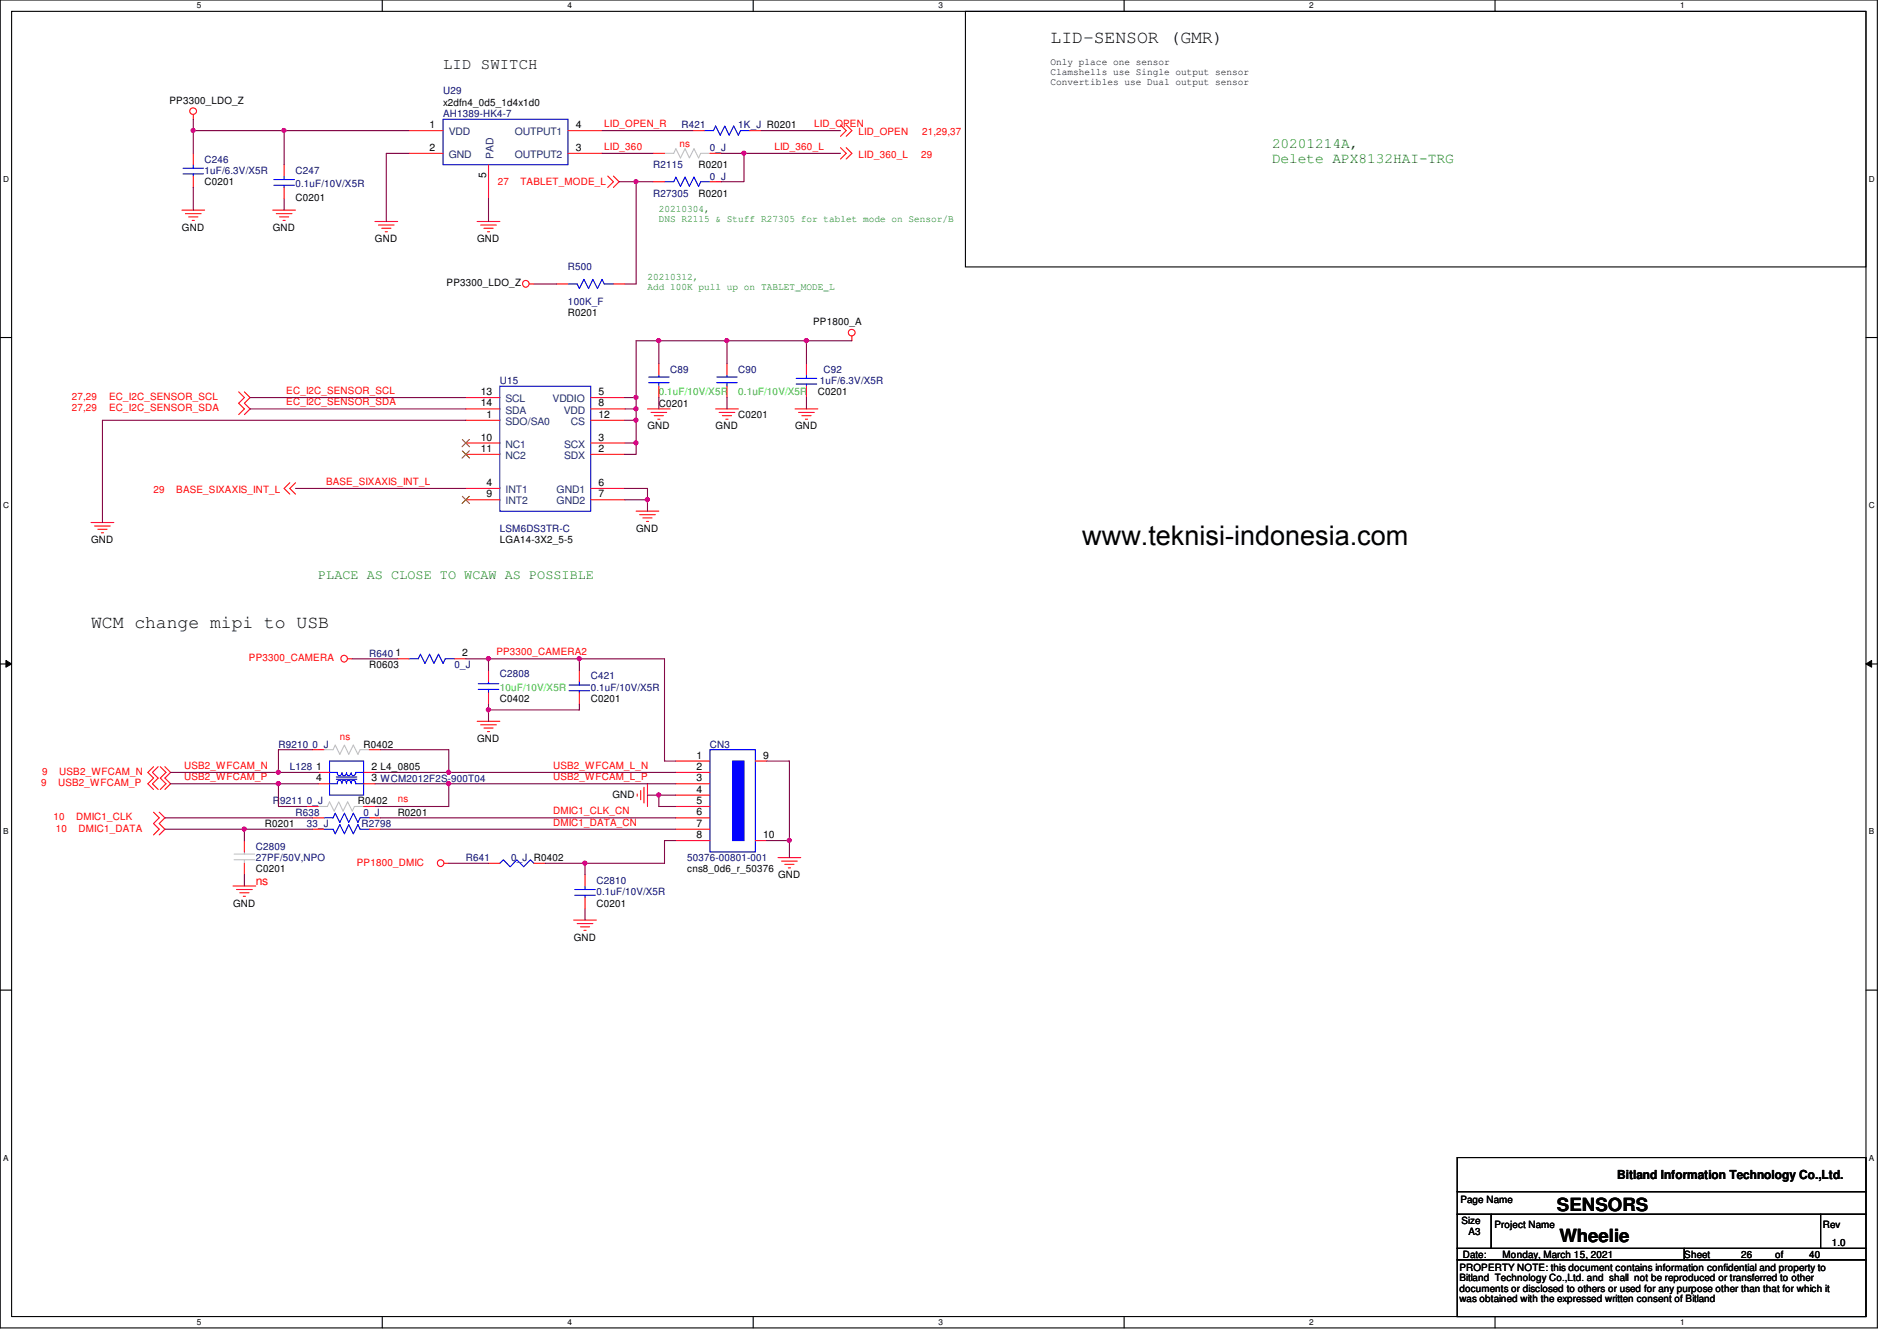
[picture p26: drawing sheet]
<svg xmlns="http://www.w3.org/2000/svg" width="297mm" height="210mm" viewBox="0 0 297 210" stroke-linecap="round" stroke-linejoin="round" font-family="sans-serif">
<defs><g id="words">
<text font-size="4.2" x="169.5" y="85.4">www.teknisi-indonesia.com</text>
<g font-size="2.8">
<text x="164.5" y="6.7">LID-SENSOR (GMR)</text>
<text x="14.3" y="98.3">WCM change mipi to USB</text>
<text x="243.8" y="189.5">SENSORS</text>
<text x="244.2" y="194.5">Wheelie</text>
</g>
<text font-size="2.5" x="69.4" y="10.8">LID SWITCH</text>
<g font-size="2.3" fill="#008000">
<text x="199.2" y="23.2">20201214A,</text>
<text x="199.2" y="25.5">Delete APX8132HAI-TRG</text>
</g>
<text font-size="2.1" fill="#008000" x="49.8" y="90.6">PLACE AS CLOSE TO WCAW AS POSSIBLE</text>
<text font-size="1.9" fill="#f00" x="40" y="138.6">ns</text>
<text font-size="1.9" x="253.2" y="184.6">Bitland Information Technology Co.,Ltd.</text>
<g font-size="1.6">
<text x="164.5" y="10.1">Only place one sensor</text>
<text x="164.5" y="11.7">Clamshells use Single output sensor</text>
<text x="26.5" y="16.2">PP3300_LDO_Z</text>
<text x="69.4" y="16.6">x2dfn4_0d5_1d4x1d0</text>
<text x="164.5" y="13.3">Convertibles use Dual output sensor</text>
<text x="67.3" y="23.6">2</text>
<text x="67.3" y="20.1">1</text>
<text x="90.2" y="20.1">4</text>
<text x="90.2" y="23.6">3</text>
<text x="32" y="29">C0201</text>
<text x="76.1" y="27.9" transform="rotate(-90 76.1 27.9)">5</text>
<text x="109.4" y="26.3">R0201</text>
<text x="46.3" y="31.5">C0201</text>
<text x="109.4" y="30.8">R0201</text>
<text x="28.5" y="36.1">GND</text>
<text x="42.7" y="36.1">GND</text>
<text x="58.7" y="37.9">GND</text>
<text x="74.7" y="37.9">GND</text>
<text x="69.9" y="44.8">PP3300_LDO_Z</text>
<text x="88.9" y="49.4">R0201</text>
<text x="127.3" y="50.9">PP1800_A</text>
<text x="75.3" y="61.8">13</text>
<text x="75.3" y="63.6">14</text>
<text x="76.2" y="65.4">1</text>
<text x="93.7" y="65.4">12</text>
<text x="93.7" y="63.6">8</text>
<text x="93.7" y="61.8">5</text>
<text x="103.2" y="63.7">C0201</text>
<text x="115.6" y="65.4">C0201</text>
<text x="128.1" y="61.9">C0201</text>
<text x="75.3" y="69">10</text>
<text x="75.3" y="70.7">11</text>
<text x="93.7" y="69">3</text>
<text x="93.7" y="70.7">2</text>
<text x="101.4" y="67.2">GND</text>
<text x="112.1" y="67.2">GND</text>
<text x="124.5" y="67.2">GND</text>
<text x="76.2" y="76.1">4</text>
<text x="76.2" y="77.9">9</text>
<text x="93.7" y="76.1">6</text>
<text x="93.7" y="77.9">7</text>
<text x="99.6" y="83.2">GND</text>
<text x="14.3" y="85">GND</text>
<text x="78.3" y="85">LGA14-3X2_5-5</text>
<text x="57.8" y="104.6">R0603</text>
<text x="61.9" y="102.7">1</text>
<text x="72.4" y="102.7">2</text>
<text x="78.3" y="109.9">C0402</text>
<text x="92.5" y="109.9">C0201</text>
<text x="56.9" y="117">R0402</text>
<text x="74.7" y="116.1">GND</text>
<text x="109" y="118.7">1</text>
<text x="119.5" y="118.7">9</text>
<text x="49.5" y="122.3">4</text>
<text x="49.5" y="120.5">1</text>
<text x="56" y="125.9">R0402</text>
<text x="58.2" y="120.5">2 L4_0805</text>
<text x="58.2" y="122.3">3 WCM2012F2S-900T04</text>
<text x="95.9" y="124.8">GND</text>
<text x="109" y="120.5">2</text>
<text x="109" y="122.3">3</text>
<text x="109" y="124.1">4</text>
<text x="109" y="125.9">5</text>
<text x="41.5" y="129.5">R0201</text>
<text x="62.3" y="127.7">R0201</text>
<text x="109" y="127.6">6</text>
<text x="109" y="129.4">7</text>
<text x="109" y="131.2">8</text>
<text x="119.5" y="131.2">10</text>
<text x="40" y="136.6">C0201</text>
<text x="107.6" y="136.6">cns8_0d6_r_50376</text>
<text x="121.8" y="137.5">GND</text>
<text x="36.5" y="141.9">GND</text>
<text x="93.4" y="141.9">C0201</text>
<text x="89.8" y="147.2">GND</text>
<text x="228.7" y="188.3">Page Name</text>
<text x="228.8" y="191.5">Size</text>
<text x="229.1" y="196.8">Date:</text>
<text x="230" y="193.3">A3</text>
<text x="234" y="192.2">Project Name</text>
<text x="235.3" y="196.8">Monday, March 15, 2021</text>
<text x="263.7" y="196.8">Sheet</text>
<text x="272.6" y="196.8">26</text>
<text x="278" y="196.8">of</text>
<text x="283.3" y="196.8">40</text>
<text x="285.4" y="192.2">Rev</text>
<text x="286.8" y="195.1">1.0</text>
<text x="228.5" y="199">PROPERTY NOTE: this document contains information confidential and property to</text>
<text x="228.5" y="200.6">Bitland Technology Co.,Ltd. and shall not be reproduced or transferred to other</text>
<text x="228.5" y="202.2">documents or disclosed to others or used for any purpose other than that for which it</text>
<text x="228.5" y="203.8">was obtained with the expressed written consent of Bitland</text>
</g>
<g font-size="1.6" fill="#000080">
<text x="69.4" y="14.8">U29</text>
<text x="69.4" y="18.3">AH1389-HK4-7</text>
<text x="106.7" y="20.1">R421</text>
<text x="111.2" y="23.7">0_J</text>
<text x="115.6" y="20.1">1K_J R0201</text>
<text x="32" y="25.4">C246</text>
<text x="32" y="27.2">1uF/6.3V/X5R</text>
<text x="46.3" y="27.2">C247</text>
<text x="46.3" y="29.3">0.1uF/10V/X5R</text>
<text x="102.3" y="26.3">R2115</text>
<text x="111.2" y="28.1">0_J</text>
<text x="102.3" y="30.8">R27305</text>
<text x="88.9" y="42.3">R500</text>
<text x="88.9" y="47.7">100K_F</text>
<text x="104.9" y="58.3">C89</text>
<text x="115.6" y="58.3">C90</text>
<text x="128.9" y="58.3">C92</text>
<text x="78.3" y="60.1">U15</text>
<text x="128.4" y="60.1">1uF/6.3V/X5R</text>
<text x="78.3" y="83.2">LSM6DS3TR-C</text>
<text x="57.8" y="102.8">R640</text>
<text x="71.2" y="104.6">0_J</text>
<text x="78.3" y="106">C2808</text>
<text x="92.5" y="106.3">C421</text>
<text x="92.5" y="108.1">0.1uF/10V/X5R</text>
<text x="43.6" y="117">R9210 0_J</text>
<text x="111.2" y="117">CN3</text>
<text x="42.7" y="125.9">R9211 0_J</text>
<text x="45.4" y="120.6">L128</text>
<text x="46.3" y="127.7">R638</text>
<text x="48" y="129.5">33_J</text>
<text x="56.6" y="129.5">R2798</text>
<text x="56.9" y="127.7">0_J</text>
<text x="40" y="133">C2809</text>
<text x="40" y="134.8">27PF/50V,NPO</text>
<text x="72.9" y="134.8">R641</text>
<text x="80" y="134.8">0_J R0402</text>
<text x="107.6" y="134.8">50376-00801-001</text>
<text x="93.4" y="138.3">C2810</text>
<text x="93.4" y="140.1">0.1uF/10V/X5R</text>
</g>
<g font-size="1.6" fill="#004080">
<text x="70.3" y="21.2">VDD</text>
<text x="80.6" y="21.2">OUTPUT1</text>
<text x="70.3" y="24.7">GND</text>
<text x="77.3" y="24.9" transform="rotate(-90 77.3 24.9)">PAD</text>
<text x="80.6" y="24.7">OUTPUT2</text>
<text x="79.2" y="62.9">SCL</text>
<text x="79.2" y="64.7">SDA</text>
<text x="86.5" y="62.9">VDDIO</text>
<text x="88.3" y="64.7">VDD</text>
<text x="79.2" y="66.5">SDO/SA0</text>
<text x="79.2" y="70.1">NC1</text>
<text x="79.2" y="71.8">NC2</text>
<text x="88.3" y="70.1">SCX</text>
<text x="88.3" y="71.8">SDX</text>
<text x="89.4" y="66.5">CS</text>
<text x="79.2" y="77.2">INT1</text>
<text x="87.2" y="77.2">GND1</text>
<text x="79.2" y="79">INT2</text>
<text x="87.2" y="79">GND2</text>
</g>
<g font-size="1.6" fill="#f00">
<text x="94.6" y="19.9">LID_OPEN_R</text>
<text x="94.6" y="23.5">LID_360</text>
<text x="106.4" y="22.9">ns</text>
<text x="121.3" y="23.5">LID_360_L</text>
<text x="127.5" y="19.9">LID_OPEN</text>
<text x="134.4" y="21.2">LID_OPEN</text>
<text x="144.4" y="21.2">21,29,37</text>
<text x="77.9" y="29">27</text>
<text x="81.5" y="29">TABLET_MODE_L</text>
<text x="134.4" y="24.7">LID_360_L</text>
<text x="144.2" y="24.7">29</text>
<text x="11.3" y="62.6">27,29</text>
<text x="11.3" y="64.4">27,29</text>
<text x="17.1" y="62.6">EC_I2C_SENSOR_SCL</text>
<text x="17.1" y="64.4">EC_I2C_SENSOR_SDA</text>
<text x="44.8" y="61.7">EC_I2C_SENSOR_SCL</text>
<text x="44.8" y="63.5">EC_I2C_SENSOR_SDA</text>
<text x="24" y="77.2">29</text>
<text x="27.6" y="77.2">BASE_SIXAXIS_INT_L</text>
<text x="51.1" y="75.9">BASE_SIXAXIS_INT_L</text>
<text x="39" y="103.5">PP3300_CAMERA</text>
<text x="77.7" y="102.6">PP3300_CAMERA2</text>
<text x="53.2" y="115.8">ns</text>
<text x="6.4" y="123.1">9</text>
<text x="6.6" y="121.3">9</text>
<text x="9.1" y="123.1">USB2_WFCAM_P</text>
<text x="9.3" y="121.3">USB2_WFCAM_N</text>
<text x="28.8" y="120.4">USB2_WFCAM_N</text>
<text x="28.8" y="122.1">USB2_WFCAM_P</text>
<text x="62.3" y="125.6">ns</text>
<text x="86.6" y="120.4">USB2_WFCAM_L_N</text>
<text x="86.6" y="122.1">USB2_WFCAM_L_P</text>
<text x="8.4" y="128.4">10</text>
<text x="8.8" y="130.2">10</text>
<text x="11.9" y="128.4">DMIC1_CLK</text>
<text x="12.3" y="130.2">DMIC1_DATA</text>
<text x="86.6" y="127.5">DMIC1_CLK_CN</text>
<text x="86.6" y="129.2">DMIC1_DATA_CN</text>
<text x="55.9" y="135.5">PP1800_DMIC</text>
</g>
<g font-size="1.6" fill="#008000">
<text x="103.2" y="33.2">20210304,</text>
<text x="103.2" y="34.8">DNS R2115 &amp; Stuff R27305 for tablet mode on Sensor/B</text>
<text x="101.4" y="43.9">20210312,</text>
<text x="101.4" y="45.5">Add 100K pull up on TABLET_MODE_L</text>
</g>
<g font-size="1.6" fill="#0f0">
<text x="103.2" y="61.9">0.1uF/10V/X5R</text>
<text x="115.6" y="61.9">0.1uF/10V/X5R</text>
<text x="78.3" y="108.1">10uF/10V/X5R</text>
</g>
<g font-size="1.3">
<text x="30.8" y="1.3">5</text>
<text x="88.9" y="1.3">4</text>
<text x="146.9" y="1.3">3</text>
<text x="205" y="1.3">2</text>
<text x="263.1" y="1.3">1</text>
<text x=".5" y="28.4">D</text>
<text x="292.6" y="28.4">D</text>
<text x=".5" y="79.5">C</text>
<text x="292.6" y="79.5">C</text>
<text x=".5" y="130.6">B</text>
<text x="292.6" y="130.6">B</text>
<text x=".5" y="181.7">A</text>
<text x="292.6" y="181.7">A</text>
<text x="30.8" y="207.4">5</text>
<text x="88.9" y="207.4">4</text>
<text x="146.9" y="207.4">3</text>
<text x="205" y="207.4">2</text>
<text x="263.1" y="207.4">1</text>
</g>
</g></defs>
<path d="M0 0h294v207.9h-294zM1.8 1.8h290.4v204.3h-290.4z" fill="none" stroke="#000" stroke-width=".17"/>
<g fill="#fff">
<path d="M30.8 .2h.7v1.4h-.7z"/>
<path d="M30.8 206.2h.7v1.4h-.7z"/>
</g>
<path d="M59.9 0v1.8M59.9 206.1v1.8" fill="none" stroke="#000" stroke-width=".17"/>
<g fill="#fff">
<path d="M88.9 .2h.6v1.4h-.6z"/>
<path d="M88.9 206.2h.6v1.4h-.6z"/>
</g>
<path d="M117.9 0v1.8M117.9 206.1v1.8" fill="none" stroke="#000" stroke-width=".17"/>
<g fill="#fff">
<path d="M146.9 .2h.7v1.4h-.7z"/>
<path d="M146.9 206.2h.7v1.4h-.7z"/>
</g>
<path d="M176 0v1.8M176 206.1v1.8" fill="none" stroke="#000" stroke-width=".17"/>
<g fill="#fff">
<path d="M205 .2h.7v1.4h-.7z"/>
<path d="M205 206.2h.7v1.4h-.7z"/>
</g>
<path d="M234.1 0v1.8M234.1 206.1v1.8" fill="none" stroke="#000" stroke-width=".17"/>
<g fill="#fff">
<path d="M263.1 .2h.7v1.4h-.7z"/>
<path d="M263.1 206.2h.7v1.4h-.7z"/>
<path d="M.5 27.3h.9v1.4h-.9z"/>
<path d="M292.6 27.3h.9v1.4h-.9z"/>
<path d="M.5 78.4h.9v1.4h-.9z"/>
<path d="M292.6 78.4h.9v1.4h-.9z"/>
</g>
<path d="M0 52.8h1.8M292.2 52.8h1.8" fill="none" stroke="#000" stroke-width=".17"/>
<g fill="#fff">
<path d="M.5 129.5h.8v1.4h-.8z"/>
<path d="M292.6 129.5h.9v1.4h-.9z"/>
</g>
<path d="M0 103.9h1.8M292.2 103.9h1.8" fill="none" stroke="#000" stroke-width=".17"/>
<path d="M.9 103.4l.9 .5-.9 .5zM292.2 103.9l.9-.5v1z" fill="#000"/>
<path d="M.9 103.4l.9 .5-.9 .5zM292.2 103.9l.9-.5v1z" fill="none" stroke="#000" stroke-width=".16"/>
<g fill="#fff">
<path d="M.5 180.5h.8v1.4h-.8z"/>
<path d="M292.6 180.5h.9v1.4h-.9z"/>
</g>
<path d="M151.2 1.8h141v40h-141zM0 155h1.8M292.2 155h1.8M228.2 181.2h64v5.3h-64zM228.2 186.5h64v3.6h-64zM228.2 190.1h5.3v5.3h-5.3zM228.2 195.4h35.5v1.8h-35.5zM228.2 197.2h64v8.9h-64zM233.5 190.1h51.6v5.3h-51.6zM263.7 195.4h28.5v1.8h-28.5zM285.1 190.1h7.1v5.3h-7.1z" fill="none" stroke="#000" stroke-width=".17"/>
<g fill="none" stroke="#f00" stroke-width=".17">
<path d="M30.3 17.9v.8M131.6 19.6l.9 .8-.9 .9M132.5 19.6l.9 .8-.9 .9M28.5 32.9h3.5M29 33.4h2.5M29.5 34h1.5M30.1 34.5h.3M42.7 32.9h3.6M43.3 33.4h2.4M43.8 34h1.4M44.3 34.5h.4M44.5 29.3v1.8"/>
<path d="M44.5 25.8v1.8M58.7 34.7h3.6M59.3 35.2h2.4M59.8 35.7h1.4M60.3 36.3h.4M64 24h5.4M64 20.4h5.4M74.7 34.7h3.6M75.3 35.2h2.4M75.8 35.7h1.4M76.3 36.3h.4M76.5 25.8v5.3"/>
<path d="M88.9 20.4h5.4M88.9 24h5.4M95.2 27.6l.9 .8-.9 .9M96.1 27.6l.8 .8-.8 .9M102.3 24h1.8M102.3 28.4h1.8M108.5 20.4h1.8M111.2 24h1.7M111.2 28.4h1.7M117.4 20.4h1.8M131.6 23.1l.9 .9-.9 .9M132.5 23.1l.9 .9-.9 .9"/>
<path d="M82.9 44.4h.7M87.2 44.4h1.7M96.1 44.4h1.7M103.2 56.9v1.8M133.4 52.6v.7M37.4 61.3l.9 .9-.9 .9 .9 .9-.9 .9M38.3 61.3l.9 .9-.9 .9 .9 .9-.9 .9M45.4 75.6l-.9 .9 .9 .8M46.3 75.6l-.9 .9 .9 .8M72.9 62.2h5.4M72.9 64h5.4M72.9 65.8h5.4"/>
<path d="M72.9 69.3h5.4M72.9 71.1h5.4M72.9 76.5h5.4M72.9 78.2h5.4M92.5 62.2h5.3M92.5 64h5.3M92.5 65.8h5.3M92.5 69.3h5.3M92.5 71.1h5.3M92.5 76.5h5.3M92.5 78.2h5.3M101.4 64h3.5"/>
<path d="M101.9 64.6h2.5M102.4 65.1h1.5M103 65.6h.3M103.2 60.5v1.7M112.1 64h3.5M112.6 64.6h2.5M113.1 65.1h1.5M113.7 65.6h.3M124.5 64h3.6M125 64.6h2.5M125.6 65.1h1.4M126.1 65.6h.3"/>
<path d="M14.3 81.8h3.5M14.8 82.3h2.5M15.3 82.8h1.5M15.9 83.4h.3M99.6 80h3.6M100.2 80.6h2.4M100.7 81.1h1.4M101.2 81.6h.4M48.9 117.3h1.8M54.4 103.1h.8M57.8 117.3h1.8M74.7 112.9h3.6"/>
<path d="M75.3 113.5h2.4M75.8 114h1.4M76.3 114.5h.4M76.5 104.9v1.8M76.5 108.5v1.7M90.7 108.5v1.7M90.7 104.9v1.8M24 120l-.8 .9 .8 .9-.8 .9 .8 .9M24 127.1l.9 .9-.9 .9 .9 .9-.9 .9M24.8 120l-.9 .9 .9 .9-.9 .9 .9 .9M24.9 127.1l.9 .9-.9 .9 .9 .9-.9 .9M25.1 120l.9 .9-.9 .9 .9 .9-.9 .9"/>
<path d="M25.8 120l.9 .9-.9 .9 .9 .9-.9 .9M36.5 138.7h3.5M37 139.2h2.5M37.5 139.7h1.5M48 126.2h1.8M48.9 128h1.8M48.9 129.8h1.8M56.9 126.2h1.8M57.8 128h1.8M57.8 129.8h1.8M69.6 135.1h.7M76.5 135.1h1.8"/>
<path d="M83.6 135.1h1.8M91.6 136.9v1.8M99.8 124.3v.3M100.3 123.7v1.5M100.8 123.2v2.5M101.4 122.7v3.5M121.8 134.2h3.6M122.4 134.8h2.4M122.9 135.3h1.4M123.4 135.8h.4M38.1 140.3h.3M89.8 144h3.6"/>
<path d="M90.4 144.6h2.4M90.9 145.1h1.4M91.4 145.6h.4M91.6 140.5v1.7"/>
<circle cx="30.2" cy="17.4" r=".52"/>
<circle cx="82.3" cy="44.4" r=".52"/>
<circle cx="133.4" cy="52.1" r=".52"/>
<circle cx="53.9" cy="103.1" r=".52"/>
<circle cx="69" cy="135.1" r=".52"/>
</g>
<g fill="none" stroke="#00f" stroke-width=".17">
<path d="M69.4 18.7h19.5v7.1h-19.5zM42.9 28.1h3.2M42.9 29h3.2M44.5 29v.3M44.5 27.6v.5M104.1 28.4h1.4l.3-.7 .7 1.5 .8-1.5 .6 1.5 .8-1.5 .7 1.5 .3-.8h1.5M110.3 20.4h1.4l.4-.7 .7 1.5 .7-1.5 .7 1.5 .7-1.5 .7 1.5 .3-.8h1.5M88.9 44.4h1.5l.3 .8 .7-1.5 .8 1.5 .6-1.5 .8 1.5 .7-1.5 .3 .7h1.5M101.6 59.9h3.2M101.6 59h3.2M103.2 58.7v.3M103.2 59.9v.6"/>
<path d="M78.3 60.5h14.2v19.5h-14.2zM74.9 107.9h3.2M74.9 107h3.2M76.5 106.7v.3M76.5 107.9v.6M89.1 107.2h3.2M89.1 108.1h3.2M90.7 108.1v.4M90.7 106.7v.5M50.7 128h1.5l.3-.7 .7 1.4 .7-1.4 .7 1.4 .7-1.4 .7 1.4 .4-.7h1.4M50.7 129.8h1.5l.3 .7 .7-1.4 .7 1.4 .7-1.4 .7 1.4 .7-1.4 .4 .7h1.4M78.3 135.1l.5-.5 1.1 1.1 1-1.1 1.1 1.1 1.1-1.1 .5 .5"/>
<path d="M90 139.2h3.2M91.6 138.7v.5M90 140.1h3.2M91.6 140.1v.4"/>
</g>
<path d="M72.4 68.8l1.1 1.1M72.4 70.6l1.1 1.1M72.4 77.7l1.1 1.1M73.5 68.8l-1.2 1.1M73.5 70.6l-1.2 1.1M73.5 77.7l-1.2 1.1" fill="none" stroke="#804000" stroke-width=".16"/>
<path d="M104.1 24h1.4l.3-.7 .7 1.4 .8-1.4 .6 1.4 .8-1.4 .7 1.4 .3-.7h1.5M50.7 117.3h1.5l.3-.7 .7 1.5 .7-1.5 .7 1.5 .7-1.5 .7 1.5 .4-.8h1.4M49.8 126.2h1.5l.3-.7 .7 1.5 .7-1.5 .7 1.5 .7-1.5 .8 1.5 .3-.8h1.4" fill="none" stroke="#c0c0c0" stroke-width=".17"/>
<path d="M114.7 119.1h1.8v12.5h-1.8z" fill-rule="evenodd" fill="#00f"/>
<g fill="none" stroke="#00f" stroke-width=".17">
<path d="M28.7 26.3h3.2M28.7 27.2h3.2M30.3 27.2v.4M30.3 25.8v.5M112.2 59.9h3.2M112.2 59h3.2M113.8 58.7v.3M113.8 59.9v.6M124.7 59.2h3.2M126.3 58.7v.5M124.7 60.1h3.2M126.3 60.1v.4"/>
<path d="M51.6 119.1h5.3v5.4h-5.3zM64 103.1h1.5l.3-.7 .7 1.4 .8-1.4 .6 1.4 .8-1.4 .7 1.4 .3-.7h1.5M111.2 117.3h7.1v16h-7.1zM114.7 119.1h1.8v12.5h-1.8zM51.6 120.9h1.2a.35 .35 0 0 0 .3 .5 .35 .35 0 0 0 .4-.3M52.7 122h3.2M52.7 121.6h3.2M53.5 122.5a.34 .34 0 0 0-.4-.4 .34 .34 0 0 0-.3 .4v.2h-1.2M53.5 120.9a.35 .35 0 0 0 .3 .5 .35 .35 0 0 0 .4-.3M54.2 122.5a.34 .34 0 0 0-.3-.4 .34 .34 0 0 0-.4 .4v.2M54.3 120.9a.35 .35 0 0 0 .2 .5 .35 .35 0 0 0 .4-.3M54.9 122.5a.34 .34 0 0 0-.3-.4 .34 .34 0 0 0-.3 .4v.2"/>
<path d="M55 120.9a.35 .35 0 0 0 .2 .5 .35 .35 0 0 0 .5-.3M55.6 122.5h.1a.34 .34 0 0 0-.4-.4 .34 .34 0 0 0-.3 .4v.2M55.7 122.5v.2h1.2M56.9 120.9h-1.2v.2"/>
</g>
<g fill="none" stroke="#f00" stroke-width=".17">
<path d="M30.3 27.6v1.7M30.3 24v1.8M113.8 56.9v1.8M126.3 56.9v1.8M113.8 60.5v1.7M126.3 60.5v1.7M62.3 103.1h1.7M71.2 103.1h1.7M105.8 119.1h5.4M118.3 119.1h1.8M38.3 131.6v1.7M38.3 135.1v1.8"/>
<path d="M49.8 122.7h1.8M49.8 120.9h1.8M56.9 120.9h1.8M56.9 122.7h1.8M105.8 120.9h5.4M105.8 122.7h5.4M105.8 124.5h5.4M105.8 126.2h5.4M105.8 128h5.4M105.8 129.8h5.4M105.8 131.6h5.4M118.3 131.6h1.8"/>
</g>
<path d="M36.7 134.6h3.2M36.7 133.7h3.2M38.3 133.3v.4M38.3 134.6v.5" fill="none" stroke="#c0c0c0" stroke-width=".17"/>
<path d="M30.3 18.7v1.7M30.3 20.4h14.2M30.3 20.4v3.6" fill="none" stroke="#800040" stroke-width=".17"/>
<circle cx="44.5" cy="20.4" r=".32" fill="#f0f"/>
<circle cx="44.5" cy="20.4" r=".32" fill="none" stroke="#f0f" stroke-width=".17"/>
<circle cx="30.2" cy="20.4" r=".32" fill="#f0f"/>
<circle cx="30.2" cy="20.4" r=".32" fill="none" stroke="#f0f" stroke-width=".17"/>
<path d="M30.3 29.3v3.6M44.5 31.1v1.8M64 20.4h-19.5v5.4M64 24h-3.5v10.7M76.5 31.1v3.6M94.3 20.4h14.2M112.9 24h3.6M119.2 20.4h12.4M133.4 53.3h-7.1v3.6" fill="none" stroke="#800040" stroke-width=".17"/>
<circle cx="126.3" cy="53.3" r=".32" fill="#f0f"/>
<circle cx="126.3" cy="53.3" r=".32" fill="none" stroke="#f0f" stroke-width=".17"/>
<path d="M39.2 62.2h33.7M39.2 64h33.7M97.8 62.2h1.8v1.8h-1.8M103.2 62.2v1.8M113.8 62.2v1.8M126.3 62.2v1.8" fill="none" stroke="#800040" stroke-width=".17"/>
<circle cx="99.6" cy="64" r=".32" fill="#f0f"/>
<circle cx="99.6" cy="64" r=".32" fill="none" stroke="#f0f" stroke-width=".17"/>
<path d="M46.3 76.5h26.6M72.9 65.8h-56.9v16M97.8 76.5h3.6v1.7M97.8 78.2h3.6M99.6 64v1.8h-1.8M101.4 78.2v1.8" fill="none" stroke="#800040" stroke-width=".17"/>
<circle cx="101.4" cy="78.2" r=".32" fill="#f0f"/>
<circle cx="101.4" cy="78.2" r=".32" fill="none" stroke="#f0f" stroke-width=".17"/>
<path d="M103.2 53.3h-3.6v8.9" fill="none" stroke="#800040" stroke-width=".17"/>
<circle cx="99.6" cy="62.2" r=".32" fill="#f0f"/>
<circle cx="99.6" cy="62.2" r=".32" fill="none" stroke="#f0f" stroke-width=".17"/>
<path d="M103.2 53.3v3.6" fill="none" stroke="#800040" stroke-width=".17"/>
<circle cx="103.1" cy="53.3" r=".32" fill="#f0f"/>
<circle cx="103.1" cy="53.3" r=".32" fill="none" stroke="#f0f" stroke-width=".17"/>
<path d="M103.2 53.3h10.6v3.6" fill="none" stroke="#800040" stroke-width=".17"/>
<circle cx="113.8" cy="53.3" r=".32" fill="#f0f"/>
<circle cx="113.8" cy="53.3" r=".32" fill="none" stroke="#f0f" stroke-width=".17"/>
<path d="M113.8 53.3h12.5M55.2 103.1h7.1M72.9 103.1h3.6" fill="none" stroke="#800040" stroke-width=".17"/>
<circle cx="76.5" cy="103.1" r=".32" fill="#f0f"/>
<circle cx="76.5" cy="103.1" r=".32" fill="none" stroke="#f0f" stroke-width=".17"/>
<path d="M90.7 103.1h13.4M90.7 103.1h-14.2v1.8M90.7 103.1v1.8" fill="none" stroke="#800040" stroke-width=".17"/>
<circle cx="90.7" cy="103.1" r=".32" fill="#f0f"/>
<circle cx="90.7" cy="103.1" r=".32" fill="none" stroke="#f0f" stroke-width=".17"/>
<path d="M76.5 110.2v.9h14.2M104.1 103.1v16" fill="none" stroke="#800040" stroke-width=".17"/>
<circle cx="76.5" cy="111.1" r=".32" fill="#f0f"/>
<circle cx="76.5" cy="111.1" r=".32" fill="none" stroke="#f0f" stroke-width=".17"/>
<path d="M76.5 111.1v1.8M90.7 110.2v.9M104.1 119.1h1.7M120.1 119.1h3.5v12.5" fill="none" stroke="#800040" stroke-width=".17"/>
<circle cx="123.6" cy="131.5" r=".32" fill="#f0f"/>
<circle cx="123.6" cy="131.5" r=".32" fill="none" stroke="#f0f" stroke-width=".17"/>
<path d="M26.7 120.9h16.9" fill="none" stroke="#800040" stroke-width=".17"/>
<circle cx="43.6" cy="120.9" r=".32" fill="#f0f"/>
<circle cx="43.6" cy="120.9" r=".32" fill="none" stroke="#f0f" stroke-width=".17"/>
<path d="M26.7 122.7h16.9M58.7 120.9h11.6" fill="none" stroke="#800040" stroke-width=".17"/>
<circle cx="43.6" cy="122.7" r=".32" fill="#f0f"/>
<circle cx="43.6" cy="122.7" r=".32" fill="none" stroke="#f0f" stroke-width=".17"/>
<path d="M58.7 122.7h11.6M101.4 124.5h1.8v1.7" fill="none" stroke="#800040" stroke-width=".17"/>
<circle cx="103.1" cy="124.4" r=".32" fill="#f0f"/>
<circle cx="103.1" cy="124.4" r=".32" fill="none" stroke="#f0f" stroke-width=".17"/>
<path d="M25.8 129.8h12.5M25.8 128h23.1M38.3 129.8v1.8M38.3 129.8h10.6M59.6 128h46.2M103.2 124.5h2.6M103.2 126.2h2.6" fill="none" stroke="#800040" stroke-width=".17"/>
<circle cx="38.2" cy="129.8" r=".32" fill="#f0f"/>
<circle cx="38.2" cy="129.8" r=".32" fill="none" stroke="#f0f" stroke-width=".17"/>
<path d="M59.6 129.8h46.2M70.3 135.1h6.2M85.4 135.1h6.2M91.6 135.1v1.8M105.8 131.6h-1.7v3.5h-12.5M120.1 131.6h3.5v2.6" fill="none" stroke="#800040" stroke-width=".17"/>
<circle cx="91.6" cy="135.1" r=".32" fill="#f0f"/>
<circle cx="91.6" cy="135.1" r=".32" fill="none" stroke="#f0f" stroke-width=".17"/>
<path d="M99.6 65.8v3.5h-1.8M38.3 136.9v1.8M91.6 142.2v1.8" fill="none" stroke="#800040" stroke-width=".17"/>
<circle cx="99.6" cy="69.3" r=".32" fill="#f0f"/>
<circle cx="99.6" cy="69.3" r=".32" fill="none" stroke="#f0f" stroke-width=".17"/>
<circle cx="99.6" cy="65.8" r=".32" fill="#f0f"/>
<circle cx="99.6" cy="65.8" r=".32" fill="none" stroke="#f0f" stroke-width=".17"/>
<path d="M99.6 69.3v1.8h-1.8M48.9 117.3h-5.3v3.6h6.2M59.6 117.3h10.7v3.6h35.5" fill="none" stroke="#800040" stroke-width=".17"/>
<circle cx="70.2" cy="120.9" r=".32" fill="#f0f"/>
<circle cx="70.2" cy="120.9" r=".32" fill="none" stroke="#f0f" stroke-width=".17"/>
<path d="M49.8 122.7h-6.2v3.5h4.4M105.8 122.7h-35.5v3.5h-11.6" fill="none" stroke="#800040" stroke-width=".17"/>
<circle cx="70.2" cy="122.7" r=".32" fill="#f0f"/>
<circle cx="70.2" cy="122.7" r=".32" fill="none" stroke="#f0f" stroke-width=".17"/>
<path d="M94.3 24h8M116.5 24v4.4h-3.6" fill="none" stroke="#800040" stroke-width=".17"/>
<circle cx="116.5" cy="24" r=".32" fill="#f0f"/>
<circle cx="116.5" cy="24" r=".32" fill="none" stroke="#f0f" stroke-width=".17"/>
<path d="M96.9 28.4h2.7v16h-1.8M116.5 24h15.1" fill="none" stroke="#800040" stroke-width=".17"/>
<circle cx="99.6" cy="28.4" r=".32" fill="#f0f"/>
<circle cx="99.6" cy="28.4" r=".32" fill="none" stroke="#f0f" stroke-width=".17"/>
<path d="M99.6 28.4h2.7M83.6 44.4h3.6" fill="none" stroke="#800040" stroke-width=".17"/>
<circle cx="44.5" cy="20.4" r=".32" fill="#f0f"/>
<circle cx="44.5" cy="20.4" r=".32" fill="none" stroke="#f0f" stroke-width=".17"/>
<circle cx="30.2" cy="20.4" r=".32" fill="#f0f"/>
<circle cx="30.2" cy="20.4" r=".32" fill="none" stroke="#f0f" stroke-width=".17"/>
<circle cx="126.3" cy="53.3" r=".32" fill="#f0f"/>
<circle cx="126.3" cy="53.3" r=".32" fill="none" stroke="#f0f" stroke-width=".17"/>
<circle cx="99.6" cy="64" r=".32" fill="#f0f"/>
<circle cx="99.6" cy="64" r=".32" fill="none" stroke="#f0f" stroke-width=".17"/>
<circle cx="101.4" cy="78.2" r=".32" fill="#f0f"/>
<circle cx="101.4" cy="78.2" r=".32" fill="none" stroke="#f0f" stroke-width=".17"/>
<circle cx="99.6" cy="62.2" r=".32" fill="#f0f"/>
<circle cx="99.6" cy="62.2" r=".32" fill="none" stroke="#f0f" stroke-width=".17"/>
<circle cx="103.1" cy="53.3" r=".32" fill="#f0f"/>
<circle cx="103.1" cy="53.3" r=".32" fill="none" stroke="#f0f" stroke-width=".17"/>
<circle cx="113.8" cy="53.3" r=".32" fill="#f0f"/>
<circle cx="113.8" cy="53.3" r=".32" fill="none" stroke="#f0f" stroke-width=".17"/>
<circle cx="76.5" cy="103.1" r=".32" fill="#f0f"/>
<circle cx="76.5" cy="103.1" r=".32" fill="none" stroke="#f0f" stroke-width=".17"/>
<circle cx="90.7" cy="103.1" r=".32" fill="#f0f"/>
<circle cx="90.7" cy="103.1" r=".32" fill="none" stroke="#f0f" stroke-width=".17"/>
<circle cx="76.5" cy="111.1" r=".32" fill="#f0f"/>
<circle cx="76.5" cy="111.1" r=".32" fill="none" stroke="#f0f" stroke-width=".17"/>
<circle cx="123.6" cy="131.5" r=".32" fill="#f0f"/>
<circle cx="123.6" cy="131.5" r=".32" fill="none" stroke="#f0f" stroke-width=".17"/>
<circle cx="43.6" cy="120.9" r=".32" fill="#f0f"/>
<circle cx="43.6" cy="120.9" r=".32" fill="none" stroke="#f0f" stroke-width=".17"/>
<circle cx="43.6" cy="122.7" r=".32" fill="#f0f"/>
<circle cx="43.6" cy="122.7" r=".32" fill="none" stroke="#f0f" stroke-width=".17"/>
<circle cx="103.1" cy="124.4" r=".32" fill="#f0f"/>
<circle cx="103.1" cy="124.4" r=".32" fill="none" stroke="#f0f" stroke-width=".17"/>
<circle cx="38.2" cy="129.8" r=".32" fill="#f0f"/>
<circle cx="38.2" cy="129.8" r=".32" fill="none" stroke="#f0f" stroke-width=".17"/>
<circle cx="91.6" cy="135.1" r=".32" fill="#f0f"/>
<circle cx="91.6" cy="135.1" r=".32" fill="none" stroke="#f0f" stroke-width=".17"/>
<circle cx="99.6" cy="69.3" r=".32" fill="#f0f"/>
<circle cx="99.6" cy="69.3" r=".32" fill="none" stroke="#f0f" stroke-width=".17"/>
<circle cx="99.6" cy="65.8" r=".32" fill="#f0f"/>
<circle cx="99.6" cy="65.8" r=".32" fill="none" stroke="#f0f" stroke-width=".17"/>
<circle cx="70.2" cy="120.9" r=".32" fill="#f0f"/>
<circle cx="70.2" cy="120.9" r=".32" fill="none" stroke="#f0f" stroke-width=".17"/>
<circle cx="70.2" cy="122.7" r=".32" fill="#f0f"/>
<circle cx="70.2" cy="122.7" r=".32" fill="none" stroke="#f0f" stroke-width=".17"/>
<circle cx="116.5" cy="24" r=".32" fill="#f0f"/>
<circle cx="116.5" cy="24" r=".32" fill="none" stroke="#f0f" stroke-width=".17"/>
<circle cx="99.6" cy="28.4" r=".32" fill="#f0f"/>
<circle cx="99.6" cy="28.4" r=".32" fill="none" stroke="#f0f" stroke-width=".17"/>
<use href="#words"/>
</svg>
